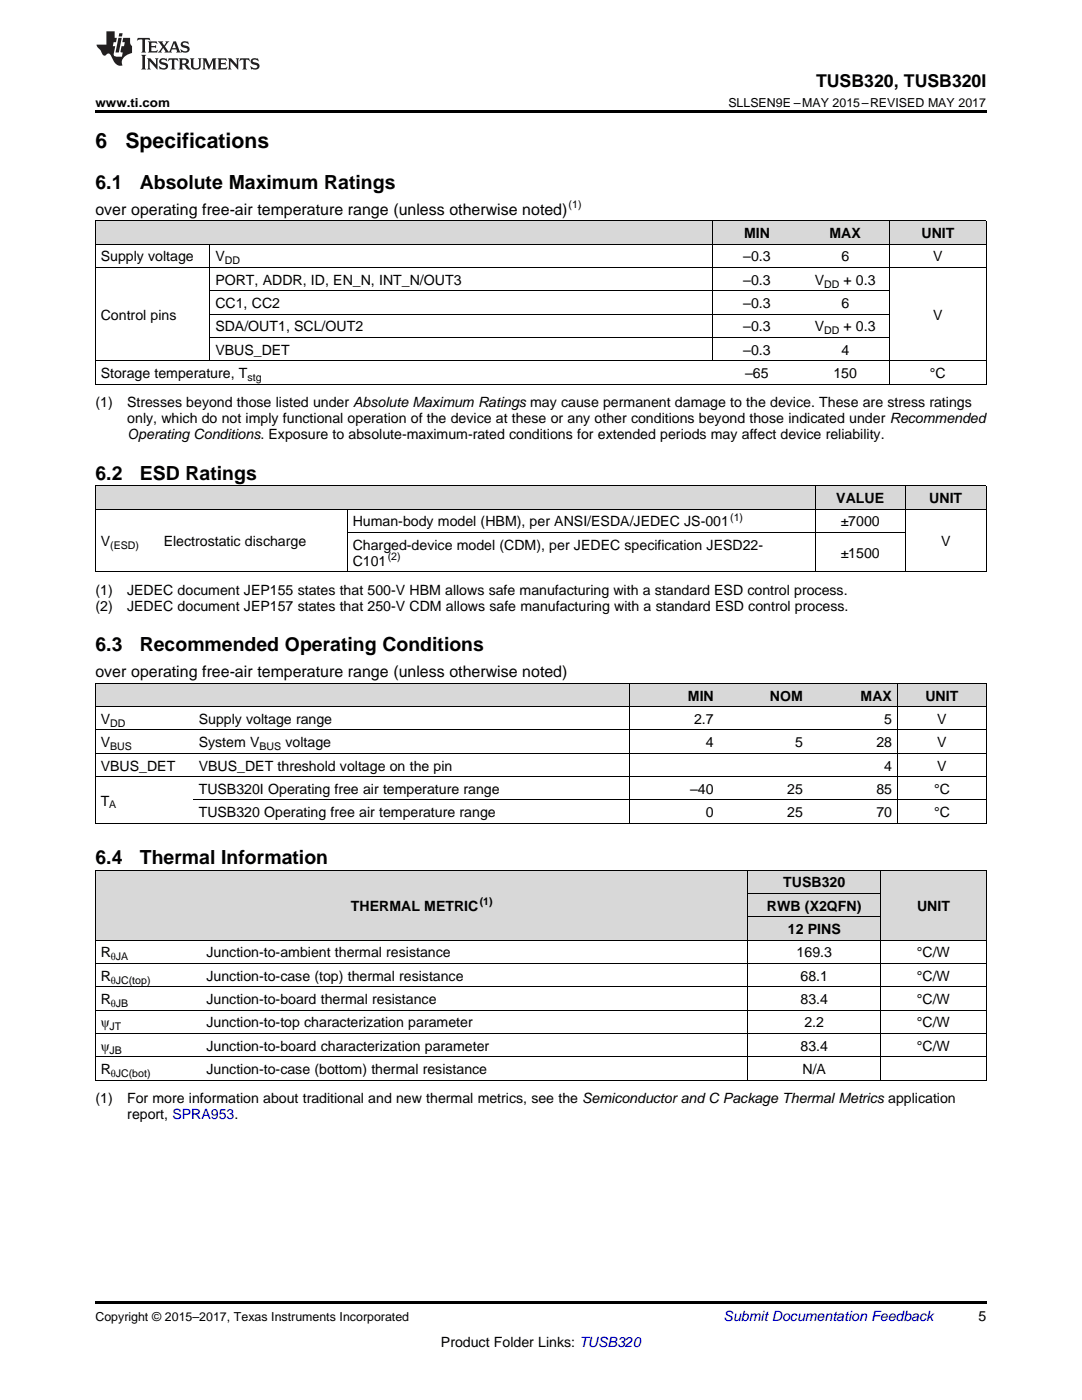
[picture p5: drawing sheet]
<svg xmlns="http://www.w3.org/2000/svg" width="216mm" height="279mm" viewBox="0 0 216 279" stroke-linecap="round" stroke-linejoin="round" font-family="sans-serif">
<defs><g id="words">
<g font-size="4.2">
<text x="19" y="29.6">6</text>
<text x="25" y="29.6">Specifications</text>
</g>
<g font-size="3.9">
<text x="19" y="37.7">6.1</text>
<text x="27.9" y="37.7">Absolute Maximum Ratings</text>
<text x="19" y="95.7">6.2</text>
<text x="27.9" y="95.7">ESD Ratings</text>
<text x="19" y="130">6.3</text>
<text x="27.9" y="130">Recommended Operating Conditions</text>
<text x="19" y="172.4">6.4</text>
<text x="27.9" y="172.4">Thermal Information</text>
</g>
<text font-size="3.5" x="162.8" y="17.3">TUSB320, TUSB320I</text>
<g font-size="3.2">
<text x="19" y="42.9">over operating free-air temperature range (unless otherwise noted)</text>
<text x="19" y="135.1">over operating free-air temperature range (unless otherwise noted)</text>
</g>
<g font-size="2.8">
<text x="148.5" y="47.5">MIN</text>
<text x="165.5" y="47.5">MAX</text>
<text x="183.9" y="47.5">UNIT</text>
<text x="20.1" y="52.2">Supply voltage</text>
<text x="43" y="52.2">V</text>
<text x="148.3" y="52.2">–0.3</text>
<text x="167.9" y="52.2">6</text>
<text x="186.2" y="52.2">V</text>
<text x="43" y="56.8">PORT, ADDR, ID, EN_N, INT_N/OUT3</text>
<text x="148.3" y="56.8">–0.3</text>
<text x="162.6" y="56.8">V</text>
<text x="168.3" y="56.8">+ 0.3</text>
<text x="20.1" y="63.8">Control pins</text>
<text x="43" y="61.5">CC1, CC2</text>
<text x="148.3" y="61.5">–0.3</text>
<text x="167.9" y="61.5">6</text>
<text x="186.2" y="63.8">V</text>
<text x="43" y="66.1">SDA/OUT1, SCL/OUT2</text>
<text x="43" y="70.8">VBUS_DET</text>
<text x="148.3" y="66.1">–0.3</text>
<text x="148.3" y="70.8">–0.3</text>
<text x="162.6" y="66.1">V</text>
<text x="167.9" y="70.8">4</text>
<text x="168.3" y="66.1">+ 0.3</text>
<text x="20.1" y="75.5">Storage temperature, T</text>
<text x="148.7" y="75.5">–65</text>
<text x="166.3" y="75.5">150</text>
<text x="185.6" y="75.5">°C</text>
<text x="19" y="81.3">(1)</text>
<text x="25.4" y="81.3">Stresses beyond those listed under Absolute Maximum Ratings may cause permanent damage to the device. These are stress ratings</text>
<text x="25.4" y="84.5">only, which do not imply functional operation of the device at these or any other conditions beyond those indicated under Recommended</text>
<text x="25.4" y="87.7">Operating Conditions. Exposure to absolute-maximum-rated conditions for extended periods may affect device reliability.</text>
<text x="166.9" y="100.4">VALUE</text>
<text x="185.4" y="100.4">UNIT</text>
<text x="70.4" y="105.1">Human-body model (HBM), per ANSI/ESDA/JEDEC JS-001</text>
<text x="167.7" y="105.1">±7000</text>
<text x="20.1" y="109">V</text>
<text x="32.7" y="109">Electrostatic discharge</text>
<text x="70.4" y="109.7">Charged-device model (CDM), per JEDEC specification JESD22-</text>
<text x="70.4" y="112.9">C101</text>
<text x="167.7" y="111.3">±1500</text>
<text x="187.8" y="109">V</text>
<text x="19" y="118.7">(1)</text>
<text x="25.4" y="118.7">JEDEC document JEP155 states that 500-V HBM allows safe manufacturing with a standard ESD control process.</text>
<text x="19" y="121.9">(2)</text>
<text x="25.4" y="121.9">JEDEC document JEP157 states that 250-V CDM allows safe manufacturing with a standard ESD control process.</text>
<text x="137.3" y="139.8">MIN</text>
<text x="153.6" y="139.8">NOM</text>
<text x="171.7" y="139.8">MAX</text>
<text x="184.6" y="139.8">UNIT</text>
<text x="20.1" y="144.5">V</text>
<text x="20.1" y="149.1">V</text>
<text x="39.7" y="144.5">Supply voltage range</text>
<text x="39.7" y="149.1">System V</text>
<text x="57" y="149.1">voltage</text>
<text x="138.5" y="144.5">2.7</text>
<text x="140.9" y="149.1">4</text>
<text x="158.6" y="149.1">5</text>
<text x="174.9" y="149.1">28</text>
<text x="176.4" y="144.5">5</text>
<text x="187" y="144.5">V</text>
<text x="187" y="149.1">V</text>
<text x="20.1" y="153.8">VBUS_DET</text>
<text x="39.7" y="153.8">VBUS_DET threshold voltage on the pin</text>
<text x="176.4" y="153.8">4</text>
<text x="187" y="153.8">V</text>
<text x="20.1" y="160.8">T</text>
<text x="39.7" y="158.4">TUSB320I Operating free air temperature range</text>
<text x="137.7" y="158.4">–40</text>
<text x="157.1" y="158.4">25</text>
<text x="174.9" y="158.4">85</text>
<text x="186.4" y="158.4">°C</text>
<text x="39.7" y="163.1">TUSB320 Operating free air temperature range</text>
<text x="140.9" y="163.1">0</text>
<text x="157.1" y="163.1">25</text>
<text x="174.9" y="163.1">70</text>
<text x="186.4" y="163.1">°C</text>
<text x="156.3" y="177.1">TUSB320</text>
<text x="70" y="181.8">THERMAL METRIC</text>
<text x="153" y="181.8">RWB (X2QFN)</text>
<text x="183" y="181.8">UNIT</text>
<text x="20.1" y="191.1">R</text>
<text x="41.2" y="191.1">Junction-to-ambient thermal resistance</text>
<text x="157.2" y="186.4">12 PINS</text>
<text x="159" y="191.1">169.3</text>
<text x="183" y="191.1">°C/W</text>
<text x="20.1" y="195.7">R</text>
<text x="41.2" y="195.7">Junction-to-case (top) thermal resistance</text>
<text x="159.7" y="195.7">68.1</text>
<text x="183" y="195.7">°C/W</text>
<text x="20.1" y="200.4">R</text>
<text x="41.2" y="200.4">Junction-to-board thermal resistance</text>
<text x="159.7" y="200.4">83.4</text>
<text x="183" y="200.4">°C/W</text>
<text x="20.1" y="205">ψ</text>
<text x="20.1" y="209.7">ψ</text>
<text x="41.2" y="205">Junction-to-top characterization parameter</text>
<text x="41.2" y="209.7">Junction-to-board characterization parameter</text>
<text x="159.7" y="209.7">83.4</text>
<text x="160.5" y="205">2.2</text>
<text x="183" y="205">°C/W</text>
<text x="183" y="209.7">°C/W</text>
<text x="20.1" y="214.3">R</text>
<text x="41.2" y="214.3">Junction-to-case (bottom) thermal resistance</text>
<text x="160.1" y="214.3">N/A</text>
<text x="19" y="220.2">(1)</text>
<text x="25.4" y="220.2">For more information about traditional and new thermal metrics, see the Semiconductor and C Package Thermal Metrics application</text>
<text x="25.4" y="223.4">report, SPRA953.</text>
<text x="195.3" y="263.6">5</text>
<text x="88" y="268.9">Product Folder Links: TUSB320</text>
</g>
<text font-size="2.8" fill="#0000c8" x="144.4" y="263.6">Submit Documentation Feedback</text>
<g font-size="2.5">
<text x="19" y="21.4">www.ti.com</text>
<text x="145.3" y="21.4">SLLSEN9E –MAY 2015–REVISED MAY 2017</text>
<text x="19" y="263.6">Copyright © 2015–2017, Texas Instruments Incorporated</text>
</g>
<g font-size="2.1">
<text x="113.5" y="41.6">(1)</text>
<text x="44.8" y="52.7">DD</text>
<text x="164.4" y="57.4">DD</text>
<text x="164.4" y="66.7">DD</text>
<text x="49.4" y="76">stg</text>
<text x="145.7" y="103.9">(1)</text>
<text x="22" y="109.5">(ESD)</text>
<text x="77.4" y="111.8">(2)</text>
<text x="22" y="145">DD</text>
<text x="22" y="149.7">BUS</text>
<text x="51.8" y="149.7">BUS</text>
<text x="21.8" y="161.3">A</text>
<text x="95.7" y="180.6">(1)</text>
<text x="22.1" y="191.6">θJA</text>
<text x="22.1" y="196.3">θJC(top)</text>
<text x="22.1" y="200.9">θJB</text>
<text x="21.9" y="205.6">JT</text>
<text x="21.9" y="210.3">JB</text>
<text x="22.1" y="214.9">θJC(bot)</text>
</g>
</g></defs>
<g fill="#d8d8d8">
<path d="M19 173.7h21.1v14h-21.1z"/>
<path d="M40.1 173.7h109.2v14h-109.2z"/>
<path d="M175.7 173.7h21.1v14h-21.1z"/>
<path d="M149.3 183h26.4v4.7h-26.4z"/>
<path d="M149.3 178.4h26.4v4.6h-26.4z"/>
<path d="M149.3 173.7h26.4v4.7h-26.4z"/>
<path d="M19 136.4h19.6v4.7h-19.6z"/>
<path d="M38.6 136.4h87.1v4.7h-87.1z"/>
<path d="M125.7 136.4h17.8v4.7h-17.8z"/>
<path d="M143.5 136.4h17.8v4.7h-17.8z"/>
<path d="M161.3 136.4h17.8v4.7h-17.8z"/>
<path d="M179.1 136.4h17.7v4.7h-17.7z"/>
<path d="M19 97h12.6v4.7h-12.6z"/>
<path d="M31.6 97h37.7v4.7h-37.7z"/>
<path d="M69.3 97h93.4v4.7h-93.4z"/>
<path d="M162.7 97h18v4.7h-18z"/>
<path d="M180.7 97h16.1v4.7h-16.1z"/>
<path d="M19 44.1h22.9v4.7h-22.9z"/>
<path d="M41.9 44.1h100.4v4.7h-100.4z"/>
<path d="M142.3 44.1h17.6v4.7h-17.6z"/>
<path d="M159.9 44.1h17.6v4.7h-17.6z"/>
<path d="M177.5 44.1h19.3v4.7h-19.3z"/>
</g>
<g fill="#000">
<path d="M19 22h177.8v.5h-177.8zM19 114.1l.2 .1zM69.2 114.1l.1 .1zM162.6 114.1l.1 .1zM180.6 114.1l.1 .1zM196.7 114.1l.1 .1zM19 164.3l.2 .1zM125.6 164.3l.1 .1zM179 164.3l.1 .1zM196.7 164.3l.1 .1zM19 215.6h.2zM149.2 215.6h.1z"/>
<path d="M175.6 215.6h.1zM196.7 215.6h.1zM19 259.7h177.8v.5h-177.8z"/>
</g>
<g fill="none" stroke="#000" stroke-width=".2">
<path d="M19 53.4h177.8M19 48.7h177.8M19 44.1h177.8M19.1 44.1v32.6M41.9 48.8v23.3M41.9 58h135.6M142.2 44.1v28M177.4 44.1v32.6M196.8 44.1v32.6M19 76.7h177.8M19 72h177.8M41.9 67.4h135.6"/>
<path d="M41.9 62.7h135.6M19 97h177.8M19.1 97v17.2M162.6 97v17.2M180.6 97v17.2M196.8 97v17.2M19 114.1h177.8M19 101.6h177.8M69.3 101.6v12.6M69.3 106.3h111.4M19 136.4h177.8M19.1 136.4v28"/>
<path d="M125.7 136.4v28M179 136.4v28M196.8 136.4v28M19 155h177.8M19 150.3h177.8M19 145.7h177.8M19 141h177.8M38.6 159.6h158.2M19 173.7h177.8M19 164.3h177.8M19.1 173.7v41.9M149.2 173.7v41.9"/>
<path d="M149.3 178.3h26.4M175.7 173.7v41.9M196.8 173.7v41.9M19 196.9h177.8M19 192.3h177.8M19 187.6h177.8M149.3 183h26.4M19 215.6h177.8M19 210.9h177.8M19 206.3h177.8M19 201.6h177.8"/>
</g>
<g fill="#231f20">
<path d="M27.5 7.6l-.1 .5 .4-.2h.6v.1v2.1l-.2 .4h1l-.3-.4v-2.1l.1-.1h.5l.5 .2-.2-.5zM29.5 8.3l.2 .3v1.5l-.2 .4h1.8l.2-.6a1.04 1.04 0 0 1-1.3 .2v-.7h.6l.3 .2v-.6l-.3 .2h-.6v-.6l.8-.1 .4 .3-.2-.5zM31.5 8.3l.9 1.1-.9 1.1h.8l-.2-.2 .5-.7 .4 .7-.2 .2h1.5l-.1-.2 .1-.4h.9l.1 .4-.2 .2h1l-.3-.3-.7-1.9h-.5l-.9 2-.8-1 .9-1h-.8l.1 .3-.3 .5-.4-.6 .2-.2zM34.7 8.6l.4 1h-.7zM36.3 8.4a.63 .63 0 0 0-.2 .7 .63 .63 0 0 0 .6 .4l.6 .2 .1 .2a.75 .75 0 0 1-.7 .4 .75 .75 0 0 1-.6-.5l.1 .7 .1-.1a1.11 1.11 0 0 0 1.5-.6 1.13 1.13 0 0 0-1.2-.8l-.1-.4a1.04 1.04 0 0 1 1.2 .2l-.2-.5-.1 .1-.5-.2zM28.2 10.9l.2 .4v2.2l-.2 .4h1l-.3-.4v-2.2l.3-.4zM29.3 11.6l.3 .4v1.5l-.3 .4h.8l-.2-.4v-1.3l1.5 1.7v-1.9l.2-.4h-.7l.2 .4v.9l-1.1-1.3zM32 11.8a.62 .62 0 0 0-.2 .7 .62 .62 0 0 0 .6 .4l.6 .1 .1 .3a.76 .76 0 0 1-.7 .3 .76 .76 0 0 1-.6-.4l.1 .7 .1-.1a1.11 1.11 0 0 0 1.5-.6 1.13 1.13 0 0 0-1.2-.8l-.1-.4a1.04 1.04 0 0 1 1.2 .2l-.2-.6-.1 .1-.5-.1zM33.7 11.6l-.2 .6a.61 .61 0 0 1 .8-.3v1.6l-.2 .4h.9l-.2-.4v-1.6a.63 .63 0 0 1 .8 .3l-.2-.6zM35.6 11.6l.3 .4v1.5l-.3 .4h1l-.2-.2v-.8l.5 .2a.76 .76 0 0 0 1.2 .7l-1-1a.58 .58 0 0 0 .6-.5 .58 .58 0 0 0-.5-.6zM36.4 11.9h.1a.45 .45 0 0 1 .5 .1 .45 .45 0 0 1 .1 .5l-.7 .2zM37.9 11.6l.2 .2a2.17 2.17 0 0 0 .3 1.9 .99 .99 0 0 0 1.6-.6v-1.1l.2-.4h-.7l.2 .2a1.92 1.92 0 0 1-.2 1.8 .6 .6 0 0 1-.9-.5v-1.1l.2-.4zM40.4 11.6l.2 .4v1.5l-.2 .4h.7l-.2-.4v-1.4l.8 1.8 .8-1.8v1.4l-.2 .4h.9l-.2-.4v-1.5l.2-.4h-.8l-.6 1.5-.6-1.5zM43.4 11.6l.2 .4v1.5l-.2 .4h1.8l.2-.6a1.04 1.04 0 0 1-1.3 .1v-.6h.5l.4 .2v-.6l-.4 .2h-.5v-.7h.8l.3 .3-.1-.6zM45.5 11.6l.2 .4v1.5l-.2 .4h.7l-.2-.4v-1.3l1.5 1.7v-1.9l.2-.4h-.7l.2 .4v.9l-1.1-1.3zM47.9 11.6l-.1 .6a.61 .61 0 0 1 .8-.3v1.6l-.3 .4h1l-.3-.4 .1-1.6a.63 .63 0 0 1 .7 .3l-.1-.6zM50.2 11.8a.62 .62 0 0 0-.2 .7 .62 .62 0 0 0 .6 .4l.6 .1 .2 .3a.76 .76 0 0 1-.8 .3 .76 .76 0 0 1-.6-.4l.1 .7 .2-.1a1.11 1.11 0 0 0 1.5-.6 1.13 1.13 0 0 0-1.3-.8l-.1-.4a1.04 1.04 0 0 1 1.2 .2l-.1-.6-.2 .1-.5-.1z"/>
<path d="M21.2 6.3v2.6h-1.9l.1 .4 .7 .9a.91 .91 0 0 0 1 .8 .56 .56 0 0 1 .5-.3 .56 .56 0 0 1 .5 .3l.4 .8a1.53 1.53 0 0 0 1.9 1.2 1.54 1.54 0 0 1 1-2.1l.9-.3v-1.4a1.52 1.52 0 0 1-.3-1.6h-1.4l-.2 .8h.5l-.2 .8h-.4l-.2 1v.2l.4 .1-.2 .8a1.93 1.93 0 0 1-1.6-.3l.3-1.8h-.5l.2-.8h.4l.2-.8h-.4v-1.3zM23.6 7.6l-.6 2.9h.7l.6-2.9zM23.8 6.6l-.1 .7h.6l.2-.7z"/>
</g>
<use href="#words"/>
</svg>
